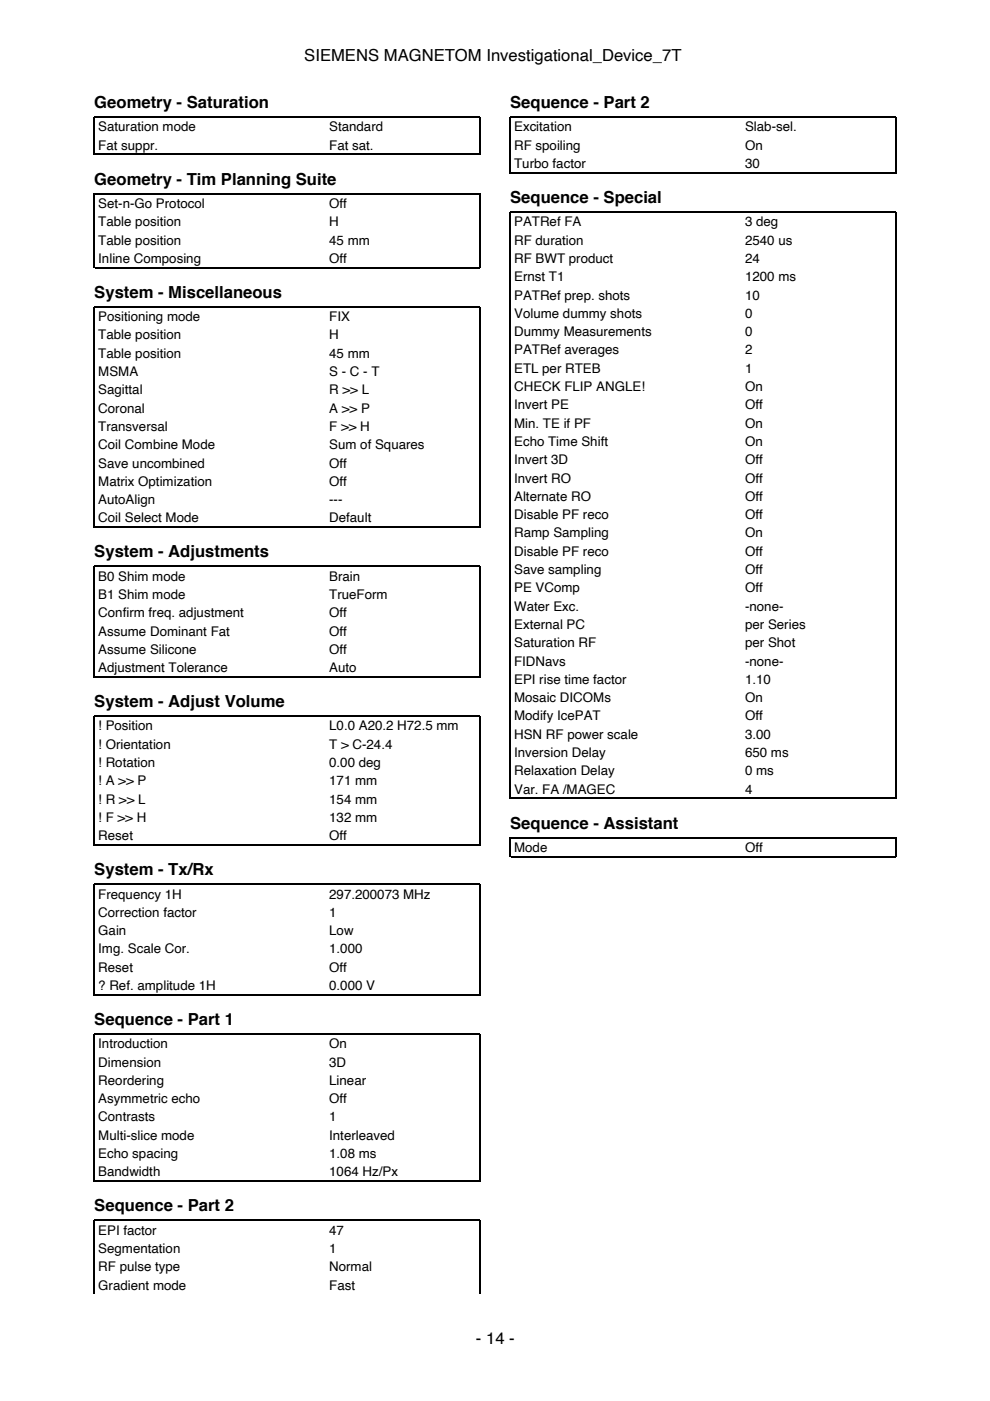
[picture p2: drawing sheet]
<svg xmlns="http://www.w3.org/2000/svg" width="210mm" height="297mm" viewBox="0 0 210 297" stroke-linecap="round" stroke-linejoin="round" font-family="sans-serif">
<defs><g id="words">
<g font-size="3.5">
<text x="64.5" y="12.9">SIEMENS MAGNETOM Investigational_Device_7T</text>
<text x="20" y="22.9">Geometry - Saturation</text>
<text x="108.2" y="22.9">Sequence - Part 2</text>
<text x="20" y="39.2">Geometry - Tim Planning Suite</text>
<text x="108.2" y="43">Sequence - Special</text>
<text x="20" y="63.1">System - Miscellaneous</text>
<text x="20" y="118.2">System - Adjustments</text>
<text x="20" y="149.9">System - Adjust Volume</text>
<text x="108.2" y="175.7">Sequence - Assistant</text>
<text x="20" y="185.6">System - Tx/Rx</text>
<text x="20" y="217.3">Sequence - Part 1</text>
<text x="20" y="256.8">Sequence - Part 2</text>
<text x="100.9" y="284.9">- 14 -</text>
</g>
<g font-size="2.8">
<text x="20.8" y="27.9">Saturation mode</text>
<text x="69.8" y="27.9">Standard</text>
<text x="109" y="27.9">Excitation</text>
<text x="158" y="27.9">Slab-sel.</text>
<text x="20.8" y="31.7">Fat suppr.</text>
<text x="69.8" y="31.7">Fat sat.</text>
<text x="109" y="31.7">RF spoiling</text>
<text x="109" y="35.6">Turbo factor</text>
<text x="158" y="31.7">On</text>
<text x="158" y="35.6">30</text>
<text x="20.8" y="44.1">Set-n-Go Protocol</text>
<text x="20.8" y="48">Table position</text>
<text x="69.8" y="44.1">Off</text>
<text x="69.8" y="48">H</text>
<text x="109" y="48">PATRef FA</text>
<text x="158" y="48">3 deg</text>
<text x="20.8" y="51.9">Table position</text>
<text x="69.8" y="51.9">45 mm</text>
<text x="109" y="51.9">RF duration</text>
<text x="158" y="51.9">2540 us</text>
<text x="20.8" y="55.7">Inline Composing</text>
<text x="69.8" y="55.7">Off</text>
<text x="109" y="55.7">RF BWT product</text>
<text x="109" y="59.6">Ernst T1</text>
<text x="158" y="55.7">24</text>
<text x="158" y="59.6">1200 ms</text>
<text x="109" y="63.5">PATRef prep. shots</text>
<text x="158" y="63.5">10</text>
<text x="20.8" y="68.1">Positioning mode</text>
<text x="20.8" y="72">Table position</text>
<text x="69.8" y="68.1">FIX</text>
<text x="69.8" y="72">H</text>
<text x="109" y="67.4">Volume dummy shots</text>
<text x="109" y="71.3">Dummy Measurements</text>
<text x="158" y="67.4">0</text>
<text x="158" y="71.3">0</text>
<text x="20.8" y="75.8">Table position</text>
<text x="69.8" y="75.8">45 mm</text>
<text x="109" y="75.1">PATRef averages</text>
<text x="158" y="75.1">2</text>
<text x="20.8" y="79.7">MSMA</text>
<text x="20.8" y="83.6">Sagittal</text>
<text x="69.8" y="79.7">S - C - T</text>
<text x="69.8" y="83.6">R &gt;&gt; L</text>
<text x="109" y="79">ETL per RTEB</text>
<text x="109" y="82.9">CHECK FLIP ANGLE!</text>
<text x="158" y="79">1</text>
<text x="158" y="82.9">On</text>
<text x="20.8" y="87.5">Coronal</text>
<text x="69.8" y="87.5">A &gt;&gt; P</text>
<text x="109" y="86.8">Invert PE</text>
<text x="158" y="86.8">Off</text>
<text x="20.8" y="91.4">Transversal</text>
<text x="20.8" y="95.2">Coil Combine Mode</text>
<text x="69.8" y="91.4">F &gt;&gt; H</text>
<text x="69.8" y="95.2">Sum of Squares</text>
<text x="109" y="90.7">Min. TE if PF</text>
<text x="109" y="94.5">Echo Time Shift</text>
<text x="158" y="90.7">On</text>
<text x="158" y="94.5">On</text>
<text x="20.8" y="99.1">Save uncombined</text>
<text x="69.8" y="99.1">Off</text>
<text x="109" y="98.4">Invert 3D</text>
<text x="158" y="98.4">Off</text>
<text x="20.8" y="103">Matrix Optimization</text>
<text x="20.8" y="106.9">AutoAlign</text>
<text x="69.8" y="103">Off</text>
<text x="69.8" y="106.9">---</text>
<text x="109" y="102.3">Invert RO</text>
<text x="109" y="106.2">Alternate RO</text>
<text x="158" y="102.3">Off</text>
<text x="158" y="106.2">Off</text>
<text x="20.8" y="110.8">Coil Select Mode</text>
<text x="69.8" y="110.8">Default</text>
<text x="109" y="110.1">Disable PF reco</text>
<text x="109" y="113.9">Ramp Sampling</text>
<text x="158" y="110.1">Off</text>
<text x="158" y="113.9">On</text>
<text x="109" y="117.8">Disable PF reco</text>
<text x="158" y="117.8">Off</text>
<text x="20.8" y="123.1">B0 Shim mode</text>
<text x="69.8" y="123.1">Brain</text>
<text x="109" y="121.7">Save sampling</text>
<text x="109" y="125.6">PE VComp</text>
<text x="158" y="121.7">Off</text>
<text x="158" y="125.6">Off</text>
<text x="20.8" y="127">B1 Shim mode</text>
<text x="20.8" y="130.9">Confirm freq. adjustment</text>
<text x="69.8" y="127">TrueForm</text>
<text x="69.8" y="130.9">Off</text>
<text x="109" y="129.5">Water Exc.</text>
<text x="158" y="129.5">-none-</text>
<text x="20.8" y="134.8">Assume Dominant Fat</text>
<text x="69.8" y="134.8">Off</text>
<text x="109" y="133.3">External PC</text>
<text x="109" y="137.2">Saturation RF</text>
<text x="158" y="133.3">per Series</text>
<text x="158" y="137.2">per Shot</text>
<text x="20.8" y="138.6">Assume Silicone</text>
<text x="20.8" y="142.5">Adjustment Tolerance</text>
<text x="69.8" y="138.6">Off</text>
<text x="69.8" y="142.5">Auto</text>
<text x="109" y="141.1">FIDNavs</text>
<text x="158" y="141.1">-none-</text>
<text x="109" y="145">EPI rise time factor</text>
<text x="109" y="148.9">Mosaic DICOMs</text>
<text x="158" y="145">1.10</text>
<text x="158" y="148.9">On</text>
<text x="20.8" y="154.9">! Position</text>
<text x="69.8" y="154.9">L0.0 A20.2 H72.5 mm</text>
<text x="109" y="152.8">Modify IcePAT</text>
<text x="158" y="152.8">Off</text>
<text x="20.8" y="158.7">! Orientation</text>
<text x="69.8" y="158.7">T &gt; C-24.4</text>
<text x="109" y="156.6">HSN RF power scale</text>
<text x="109" y="160.5">Inversion Delay</text>
<text x="158" y="156.6">3.00</text>
<text x="158" y="160.5">650 ms</text>
<text x="20.8" y="162.6">! Rotation</text>
<text x="20.8" y="166.5">! A &gt;&gt; P</text>
<text x="69.8" y="162.6">0.00 deg</text>
<text x="69.8" y="166.5">171 mm</text>
<text x="109" y="164.4">Relaxation Delay</text>
<text x="158" y="164.4">0 ms</text>
<text x="20.8" y="170.4">! R &gt;&gt; L</text>
<text x="69.8" y="170.4">154 mm</text>
<text x="109" y="168.3">Var. FA /MAGEC</text>
<text x="158" y="168.3">4</text>
<text x="20.8" y="174.3">! F &gt;&gt; H</text>
<text x="20.8" y="178.2">Reset</text>
<text x="69.8" y="174.3">132 mm</text>
<text x="69.8" y="178.2">Off</text>
<text x="109" y="180.6">Mode</text>
<text x="158" y="180.6">Off</text>
<text x="20.8" y="190.5">Frequency 1H</text>
<text x="69.8" y="190.5">297.200073 MHz</text>
<text x="20.8" y="194.4">Correction factor</text>
<text x="69.8" y="194.4">1</text>
<text x="20.8" y="198.3">Gain</text>
<text x="20.8" y="202.1">Img. Scale Cor.</text>
<text x="69.8" y="198.3">Low</text>
<text x="69.8" y="202.1">1.000</text>
<text x="20.8" y="206">Reset</text>
<text x="20.8" y="209.9">? Ref. amplitude 1H</text>
<text x="69.8" y="206">Off</text>
<text x="69.8" y="209.9">0.000 V</text>
<text x="20.8" y="222.2">Introduction</text>
<text x="20.8" y="226.1">Dimension</text>
<text x="69.8" y="222.2">On</text>
<text x="69.8" y="226.1">3D</text>
<text x="20.8" y="230">Reordering</text>
<text x="20.8" y="233.9">Asymmetric echo</text>
<text x="69.8" y="230">Linear</text>
<text x="69.8" y="233.9">Off</text>
<text x="20.8" y="237.8">Contrasts</text>
<text x="69.8" y="237.8">1</text>
<text x="20.8" y="241.7">Multi-slice mode</text>
<text x="20.8" y="245.5">Echo spacing</text>
<text x="69.8" y="241.7">Interleaved</text>
<text x="69.8" y="245.5">1.08 ms</text>
<text x="20.8" y="249.4">Bandwidth</text>
<text x="69.8" y="249.4">1064 Hz/Px</text>
<text x="20.8" y="261.8">EPI factor</text>
<text x="69.8" y="261.8">47</text>
<text x="20.8" y="265.6">Segmentation</text>
<text x="20.8" y="269.5">RF pulse type</text>
<text x="69.8" y="265.6">1</text>
<text x="69.8" y="269.5">Normal</text>
<text x="20.8" y="273.4">Gradient mode</text>
<text x="69.8" y="273.4">Fast</text>
</g>
</g></defs>
<g fill="none" stroke="#000" stroke-width=".26">
<path d="M20 32.9v-8.1h81.8v8.1M20.1 32.7h81.6M108.2 36.8v-12h81.8v12M108.3 36.6h81.6M20 56.9v-15.8h81.8v15.8M20.1 56.7h81.6M20 111.9v-46.8h81.8v46.8M20.1 111.8h81.6M20 143.6v-23.5h81.8v23.5M20.1 143.5h81.6M20 179.3v-27.5h81.8v27.5M20.1 179.1h81.6"/>
<path d="M108.2 169.4v-124.4h81.8v124.4M108.3 169.3h81.6M108.2 181.7v-4.1h81.8v4.1M108.3 181.6h81.6M20 211v-23.5h81.8v23.5M20.1 210.9h81.6M20 250.5v-31.3h81.8v31.3M20.1 250.4h81.6M20 274.3v-15.6h81.8v15.6"/>
</g>
<use href="#words"/>
</svg>
